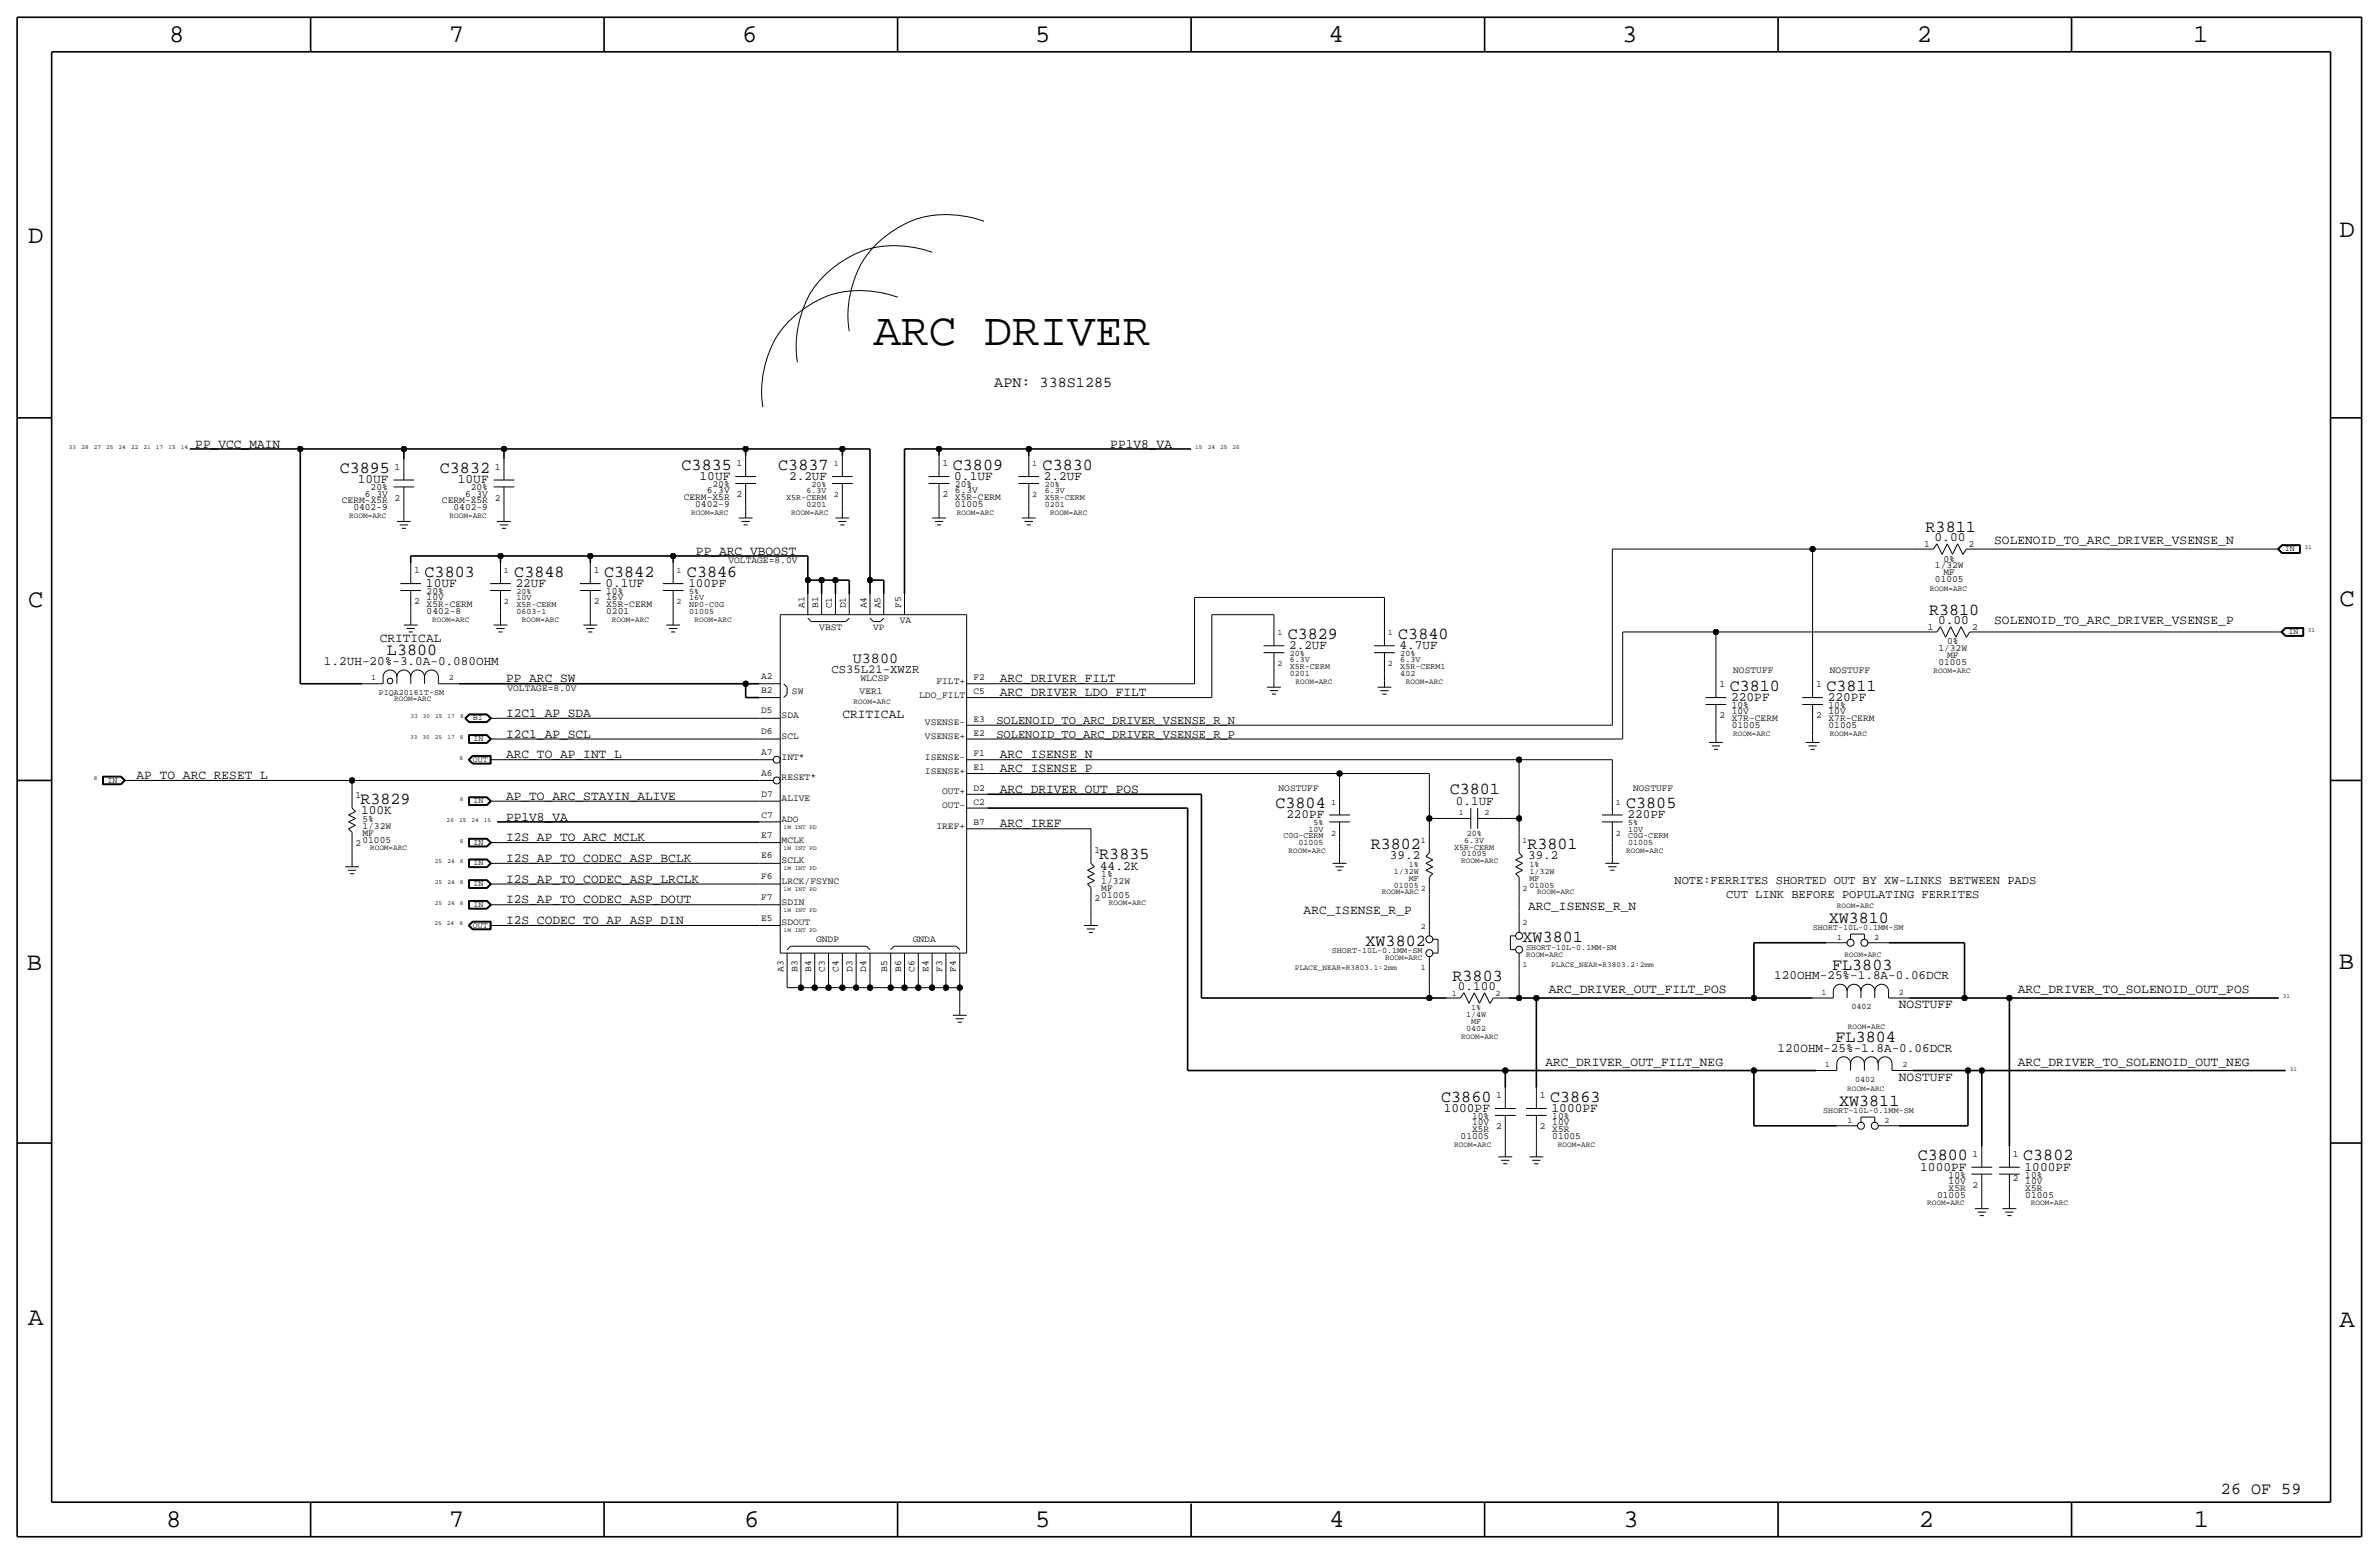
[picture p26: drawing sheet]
<svg xmlns="http://www.w3.org/2000/svg" width="875mm" height="572mm" viewBox="0 0 875 572" stroke-linecap="round" stroke-linejoin="round" font-family="sans-serif">
<defs><g id="words">
<text font-size="17" x="321.3" y="127">ARC DRIVER</text>
<g font-size="9.4">
<text x="62.2" y="15.5">8</text>
<text x="165.1" y="15.5">7</text>
<text x="273" y="15.5">6</text>
<text x="380.7" y="15.5">5</text>
<text x="488.7" y="15.5">4</text>
<text x="596.6" y="15.5">3</text>
<text x="705" y="15.5">2</text>
<text x="806.6" y="15.5">1</text>
<text x="10.4" y="89.4">D</text>
<text x="860.5" y="87.1">D</text>
<text x="10.4" y="223.3">C</text>
<text x="860.5" y="222.8">C</text>
<text x="9.9" y="356.6">B</text>
<text x="860.2" y="356.4">B</text>
<text x="10.4" y="487.4">A</text>
<text x="860.5" y="488.2">A</text>
<text x="61.2" y="561.6">8</text>
<text x="165.1" y="561.6">7</text>
<text x="273.8" y="561.6">6</text>
<text x="380.7" y="561.6">5</text>
<text x="488.9" y="561.6">4</text>
<text x="597.1" y="561.6">3</text>
<text x="705.8" y="561.6">2</text>
<text x="806.9" y="561.6">1</text>
</g>
<g font-size="6.2">
<text x="125" y="174">C3895</text>
<text x="161.8" y="174">C3832</text>
<text x="250.7" y="172.7">C3835</text>
<text x="286.3" y="172.7">C3837</text>
<text x="350.5" y="172.7">C3809</text>
<text x="383.5" y="172.7">C3830</text>
<text x="708.2" y="195.6">R3811</text>
<text x="156.2" y="212.1">C3803</text>
<text x="189.2" y="212.1">C3848</text>
<text x="222.2" y="212.1">C3842</text>
<text x="252.7" y="212.1">C3846</text>
<text x="709.5" y="226.1">R3810</text>
<text x="473.7" y="234.9">C3829</text>
<text x="514.3" y="234.9">C3840</text>
<text x="142.3" y="241">L3800</text>
<text x="636.2" y="254">C3810</text>
<text x="671.8" y="254">C3811</text>
<text x="533.2" y="292.1">C3801</text>
<text x="132.5" y="295.7">R3829</text>
<text x="469.1" y="297.2">C3804</text>
<text x="598.1" y="297.2">C3805</text>
<text x="404.3" y="316">R3835</text>
<text x="504.2" y="312.2">R3802</text>
<text x="561.8" y="312.2">R3801</text>
<text x="672.6" y="339.3">XW3810</text>
<text x="502.3" y="347.7">XW3802</text>
<text x="560" y="346.5">XW3801</text>
<text x="673.9" y="356.6">FL3803</text>
<text x="534.3" y="360.7">R3803</text>
<text x="675.2" y="383.3">FL3804</text>
<text x="530.1" y="405.1">C3860</text>
<text x="570.2" y="405.1">C3863</text>
<text x="676.4" y="406.7">XW3811</text>
<text x="705.4" y="426.7">C3800</text>
<text x="744.2" y="426.7">C3802</text>
<text x="816.9" y="549.5">26 OF 59</text>
</g>
<g font-size="5.6">
<text x="365.7" y="142.2">APN: 338S1285</text>
<text x="313.7" y="243.8">U3800</text>
</g>
<g font-size="4.7">
<text x="71.8" y="164.6">PP_VCC_MAIN</text>
<text x="408.4" y="164.6">PP1V8_VA</text>
<text x="131.6" y="177.8">10UF</text>
<text x="168.4" y="177.8">10UF</text>
<text x="257.3" y="176.5">10UF</text>
<text x="290.3" y="176.5">2.2UF</text>
<text x="351" y="176.5">0.1UF</text>
<text x="384" y="176.5">2.2UF</text>
<text x="256" y="204">PP_ARC_VBOOST</text>
<text x="711.6" y="199.1">0.00</text>
<text x="733.5" y="200.2">SOLENOID_TO_ARC_DRIVER_VSENSE_N</text>
<text x="156.7" y="215.9">10UF</text>
<text x="189.7" y="215.9">22UF</text>
<text x="222.7" y="215.9">0.1UF</text>
<text x="253.2" y="215.9">100PF</text>
<text x="712.8" y="229.6">0.00</text>
<text x="733.5" y="229.4">SOLENOID_TO_ARC_DRIVER_VSENSE_P</text>
<text x="139.6" y="236.2">CRITICAL</text>
<text x="474.2" y="238.8">2.2UF</text>
<text x="514.8" y="238.8">4.7UF</text>
<text x="119.2" y="244.6">1.2UH-20%-3.0A-0.080OHM</text>
<text x="186.1" y="251">PP_ARC_SW</text>
<text x="367.7" y="251">ARC_DRIVER_FILT</text>
<text x="367.7" y="256">ARC_DRIVER_LDO_FILT</text>
<text x="636.7" y="257.8">220PF</text>
<text x="672.3" y="257.8">220PF</text>
<text x="186.1" y="263.7">I2C1_AP_SDA</text>
<text x="309.8" y="264.2">CRITICAL</text>
<text x="186.1" y="271.3">I2C1_AP_SCL</text>
<text x="186.1" y="278.9">ARC_TO_AP_INT_L</text>
<text x="367.7" y="278.9">ARC_ISENSE_N</text>
<text x="50.2" y="286.5">AP_TO_ARC_RESET_L</text>
<text x="367.7" y="284">ARC_ISENSE_P</text>
<text x="367.7" y="291.6">ARC_DRIVER_OUT_POS</text>
<text x="132.8" y="299.5">100K</text>
<text x="186.1" y="294.1">AP_TO_ARC_STAYIN_ALIVE</text>
<text x="535.5" y="295.9">0.1UF</text>
<text x="186.1" y="301.8">PP1V8_VA</text>
<text x="367.7" y="304.3">ARC_IREF</text>
<text x="473.1" y="301">220PF</text>
<text x="598.6" y="301">220PF</text>
<text x="186.1" y="309.4">I2S_AP_TO_ARC_MCLK</text>
<text x="186.1" y="317">I2S_AP_TO_CODEC_ASP_BCLK</text>
<text x="511.2" y="316">39.2</text>
<text x="562.1" y="316">39.2</text>
<text x="404.6" y="319.8">44.2K</text>
<text x="186.1" y="324.6">I2S_AP_TO_CODEC_ASP_LRCLK</text>
<text x="186.1" y="332.2">I2S_AP_TO_CODEC_ASP_DOUT</text>
<text x="562.1" y="334.8">ARC_ISENSE_R_N</text>
<text x="186.1" y="339.9">I2S_CODEC_TO_AP_ASP_DIN</text>
<text x="479.5" y="336">ARC_ISENSE_R_P</text>
<text x="536.3" y="364.2">0.100</text>
<text x="569.7" y="365.3">ARC_DRIVER_OUT_FILT_POS</text>
<text x="652.6" y="360.2">120OHM-25%-1.8A-0.06DCR</text>
<text x="742.1" y="365.3">ARC_DRIVER_TO_SOLENOID_OUT_POS</text>
<text x="698.5" y="370.8">NOSTUFF</text>
<text x="653.8" y="386.8">120OHM-25%-1.8A-0.06DCR</text>
<text x="568.4" y="391.9">ARC_DRIVER_OUT_FILT_NEG</text>
<text x="742.1" y="391.9">ARC_DRIVER_TO_SOLENOID_OUT_NEG</text>
<text x="698.5" y="397.5">NOSTUFF</text>
<text x="531" y="408.9">1000PF</text>
<text x="570.7" y="408.9">1000PF</text>
<text x="706.3" y="430.5">1000PF</text>
<text x="744.7" y="430.5">1000PF</text>
</g>
<text font-size="4.5" x="305.8" y="247.4">CS35L21-XWZR</text>
<g font-size="4.4">
<text x="366.5" y="266.2">SOLENOID_TO_ARC_DRIVER_VSENSE_R_N</text>
<text x="366.5" y="271.3">SOLENOID_TO_ARC_DRIVER_VSENSE_R_P</text>
<text x="615.9" y="325.1">NOTE:FERRITES SHORTED OUT BY XW-LINKS BETWEEN PADS</text>
<text x="634.9" y="330.2">CUT LINK BEFORE POPULATING FERRITES</text>
</g>
<g font-size="3.5">
<text x="145.1" y="172.7">1</text>
<text x="182" y="172.7">1</text>
<text x="270.9" y="171.5">1</text>
<text x="346.7" y="171.5">1</text>
<text x="262.1" y="179.1">20%</text>
<text x="351.2" y="179.1">20%</text>
<text x="125.7" y="185.2">CERM-X5R</text>
<text x="134.2" y="182.6">6.3V</text>
<text x="136.3" y="180.3">20%</text>
<text x="145.1" y="184.2">2</text>
<text x="162.6" y="185.2">CERM-X5R</text>
<text x="171" y="182.6">6.3V</text>
<text x="173.2" y="180.3">20%</text>
<text x="182" y="184.2">2</text>
<text x="251.5" y="183.9">CERM-X5R</text>
<text x="259.9" y="181.4">6.3V</text>
<text x="270.9" y="182.9">2</text>
<text x="346.7" y="182.9">2</text>
<text x="351.2" y="181.4">6.3V</text>
<text x="351.2" y="183.9">X5R-CERM</text>
<text x="130" y="187.7">0402-9</text>
<text x="166.8" y="187.7">0402-9</text>
<text x="255.7" y="186.4">0402-9</text>
<text x="351.2" y="186.4">01005</text>
<text x="707.8" y="201.2">1</text>
<text x="724.1" y="201.2">2</text>
<text x="267.9" y="207">VOLTAGE=8.0V</text>
<text x="711.7" y="209">1/32W</text>
<text x="714.9" y="206.5">0%</text>
<text x="152.3" y="210.8">1</text>
<text x="218.4" y="210.8">1</text>
<text x="711.7" y="214.1">01005</text>
<text x="714.9" y="211.6">MF</text>
<text x="156.9" y="218.4">20%</text>
<text x="156.9" y="220.7">10V</text>
<text x="223" y="220.7">16V</text>
<text x="223" y="218.4">10%</text>
<text x="152.3" y="222.3">2</text>
<text x="156.9" y="225.8">0402-8</text>
<text x="156.9" y="223.3">X5R-CERM</text>
<text x="218.4" y="222.3">2</text>
<text x="223" y="223.3">X5R-CERM</text>
<text x="223" y="225.8">0201</text>
<text x="295.9" y="223.5" transform="rotate(-90 295.9 223.5)">A1</text>
<text x="300.9" y="223.5" transform="rotate(-90 300.9 223.5)">B1</text>
<text x="306" y="223.7" transform="rotate(-90 306 223.7)">C1</text>
<text x="311.1" y="223.7" transform="rotate(-90 311.1 223.7)">D1</text>
<text x="318.7" y="223.7" transform="rotate(-90 318.7 223.7)">A4</text>
<text x="323.8" y="223.7" transform="rotate(-90 323.8 223.7)">A5</text>
<text x="331.4" y="223.5" transform="rotate(-90 331.4 223.5)">F5</text>
<text x="301.3" y="231.7">VBST</text>
<text x="321.2" y="231.6">VP</text>
<text x="331" y="229.1">VA</text>
<text x="709" y="231.6">1</text>
<text x="725.4" y="231.6">2</text>
<text x="713" y="239.5">1/32W</text>
<text x="716.1" y="237">0%</text>
<text x="713" y="244.6">01005</text>
<text x="716.1" y="242.1">MF</text>
<text x="279.9" y="249.7">A2</text>
<text x="316.5" y="250.4">WLCSP</text>
<text x="344.4" y="251.5">FILT+</text>
<text x="358.1" y="250.2">F2</text>
<text x="637.5" y="247.6">NOSTUFF</text>
<text x="673" y="247.6">NOSTUFF</text>
<text x="186.6" y="254">VOLTAGE=8.0V</text>
<text x="279.9" y="254.8">B2</text>
<text x="291.3" y="255.3">SW</text>
<text x="316.2" y="255.3">VER1</text>
<text x="338.1" y="256.5">LDO_FILT</text>
<text x="358.1" y="255.3">C5</text>
<text x="632.4" y="252.7">1</text>
<text x="668" y="252.7">1</text>
<text x="279.9" y="262.4">D5</text>
<text x="637" y="262.6">10V</text>
<text x="637" y="260.4">10%</text>
<text x="672.5" y="260.3">10%</text>
<text x="672.5" y="262.6">10V</text>
<text x="287.5" y="264.2">SDA</text>
<text x="340.2" y="266.7">VSENSE-</text>
<text x="358.1" y="265.4">E3</text>
<text x="632.4" y="264.2">2</text>
<text x="637" y="265.2">X7R-CERM</text>
<text x="637" y="267.7">01005</text>
<text x="668" y="264.2">2</text>
<text x="672.5" y="267.7">01005</text>
<text x="672.5" y="265.2">X7R-CERM</text>
<text x="279.9" y="270">D6</text>
<text x="287.5" y="271.8">SCL</text>
<text x="340.2" y="271.8">VSENSE+</text>
<text x="358.1" y="270.5">E2</text>
<text x="279.9" y="277.6">A7</text>
<text x="287.5" y="279.4">INT*</text>
<text x="340.2" y="279.4">ISENSE-</text>
<text x="358.1" y="278.1">F1</text>
<text x="279.9" y="285.2">A6</text>
<text x="287.5" y="287">RESET*</text>
<text x="340.2" y="284.5">ISENSE+</text>
<text x="358.1" y="283.2">E1</text>
<text x="130.8" y="293.4">1</text>
<text x="280.1" y="293.3">D7</text>
<text x="346.6" y="292.1">OUT+</text>
<text x="358.1" y="290.8">D2</text>
<text x="470.2" y="290.8">NOSTUFF</text>
<text x="600.7" y="290.8">NOSTUFF</text>
<text x="287.5" y="294.6">ALIVE</text>
<text x="346.6" y="297.2">OUT-</text>
<text x="358.1" y="295.9">C2</text>
<text x="133.3" y="302.3">5%</text>
<text x="133.3" y="304.8">1/32W</text>
<text x="280.1" y="300.9">C7</text>
<text x="287.5" y="302.3">ADO</text>
<text x="344.4" y="304.8">IREF+</text>
<text x="358.1" y="303.5">B7</text>
<text x="130.8" y="311.1">2</text>
<text x="133.3" y="309.9">01005</text>
<text x="133.3" y="307.3">MF</text>
<text x="279.9" y="308.1">E7</text>
<text x="287.5" y="309.9">MCLK</text>
<text x="279.9" y="315.7">E6</text>
<text x="287.5" y="317.5">SCLK</text>
<text x="402.5" y="313.7">1</text>
<text x="279.9" y="323.3">F6</text>
<text x="405.1" y="322.6">1%</text>
<text x="287.5" y="325.1">LRCK/FSYNC</text>
<text x="405.1" y="327.7">MF</text>
<text x="405.1" y="325.1">1/32W</text>
<text x="279.9" y="331">F7</text>
<text x="287.5" y="332.7">SDIN</text>
<text x="402.5" y="331.5">2</text>
<text x="405.1" y="330.2">01005</text>
<text x="279.9" y="338.6">E5</text>
<text x="287.5" y="340.4">SDOUT</text>
<text x="300.2" y="346.5">GNDP</text>
<text x="335.7" y="346.5">GNDA</text>
<text x="288.2" y="357.3" transform="rotate(-90 288.2 357.3)">A3</text>
<text x="293.3" y="357.3" transform="rotate(-90 293.3 357.3)">B3</text>
<text x="298.4" y="357.3" transform="rotate(-90 298.4 357.3)">B4</text>
<text x="303.4" y="357.5" transform="rotate(-90 303.4 357.5)">C3</text>
<text x="308.5" y="357.5" transform="rotate(-90 308.5 357.5)">C4</text>
<text x="313.5" y="357.5" transform="rotate(-90 313.5 357.5)">D3</text>
<text x="318.6" y="357.5" transform="rotate(-90 318.6 357.5)">D4</text>
<text x="326.3" y="357.3" transform="rotate(-90 326.3 357.3)">B5</text>
<text x="331.4" y="357.4" transform="rotate(-90 331.4 357.4)">B6</text>
<text x="336.4" y="357.5" transform="rotate(-90 336.4 357.5)">C6</text>
<text x="341.5" y="357.5" transform="rotate(-90 341.5 357.5)">E4</text>
<text x="346.5" y="357.5" transform="rotate(-90 346.5 357.5)">F3</text>
<text x="351.6" y="357.5" transform="rotate(-90 351.6 357.5)">F4</text>
<text x="550.3" y="403.9">1</text>
<text x="566.4" y="403.9">1</text>
<text x="541.5" y="411.5">10%</text>
<text x="541.5" y="413.8">10V</text>
<text x="570.9" y="413.8">10V</text>
<text x="570.9" y="411.5">10%</text>
<text x="537.2" y="418.8">01005</text>
<text x="541.5" y="416.3">X5R</text>
<text x="550.3" y="415.3">2</text>
<text x="566.4" y="415.3">2</text>
<text x="570.9" y="416.3">X5R</text>
<text x="570.9" y="418.8">01005</text>
<text x="725.5" y="425.4">1</text>
<text x="740.4" y="425.4">1</text>
<text x="716.7" y="437.9">X5R</text>
<text x="716.7" y="435.4">10V</text>
<text x="716.7" y="433.1">10%</text>
<text x="725.5" y="436.9">2</text>
<text x="740.4" y="434.3">2</text>
<text x="744.9" y="437.9">X5R</text>
<text x="744.9" y="435.4">10V</text>
<text x="744.9" y="433.1">10%</text>
<text x="712.5" y="440.4">01005</text>
<text x="744.9" y="440.4">01005</text>
</g>
<g font-size="3.1">
<text x="306.7" y="171.5">1</text>
<text x="379.7" y="171.5">1</text>
<text x="298.4" y="179.1">20%</text>
<text x="384.3" y="179.1">20%</text>
<text x="289.2" y="183.9">X5R-CERM</text>
<text x="296.6" y="181.4">6.3V</text>
<text x="306.7" y="182.9">2</text>
<text x="379.7" y="182.9">2</text>
<text x="384.3" y="181.4">6.3V</text>
<text x="384.3" y="183.9">X5R-CERM</text>
<text x="296.6" y="186.4">0201</text>
<text x="384.3" y="186.4">0201</text>
<text x="840.4" y="202.7">IN</text>
<text x="185.4" y="210.8">1</text>
<text x="248.9" y="210.8">1</text>
<text x="189.9" y="220.7">10V</text>
<text x="189.9" y="218.4">20%</text>
<text x="253.4" y="218.4">5%</text>
<text x="253.4" y="220.7">16V</text>
<text x="185.4" y="222.2">2</text>
<text x="189.9" y="225.8">0603-1</text>
<text x="189.9" y="223.3">X5R-CERM</text>
<text x="248.9" y="222.2">2</text>
<text x="253.4" y="225.8">01005</text>
<text x="253.4" y="223.3">NP0-C0G</text>
<text x="469.8" y="233.7">1</text>
<text x="510.5" y="233.7">1</text>
<text x="841.7" y="233.2">IN</text>
<text x="469.8" y="245.1">2</text>
<text x="474.4" y="243.6">6.3V</text>
<text x="474.4" y="241.3">20%</text>
<text x="510.5" y="245.1">2</text>
<text x="515.1" y="241.3">20%</text>
<text x="515.1" y="243.6">6.3V</text>
<text x="136.5" y="250.2">1</text>
<text x="165" y="250.2">2</text>
<text x="474.4" y="246.1">X5R-CERM</text>
<text x="474.4" y="248.7">0201</text>
<text x="515.1" y="246.1">X5R-CERM1</text>
<text x="515.1" y="248.7">402</text>
<text x="139.3" y="255.5">PIQA20161T-SM</text>
<text x="173.9" y="264.9">BI</text>
<text x="174.2" y="272.5">IN</text>
<text x="173.9" y="280.2">OUT</text>
<text x="39.6" y="287.8">IN</text>
<text x="174.2" y="295.4">IN</text>
<text x="489.6" y="295.9">1</text>
<text x="536.6" y="299.7">1</text>
<text x="546" y="299.7">2</text>
<text x="594.3" y="295.9">1</text>
<text x="481.3" y="305.8">10V</text>
<text x="483.2" y="303.5">5%</text>
<text x="598.9" y="305.8">10V</text>
<text x="598.9" y="303.5">5%</text>
<text x="174.2" y="310.6">IN</text>
<text x="472.1" y="308.4">C0G-CERM</text>
<text x="477.6" y="310.9">01005</text>
<text x="489.6" y="307.3">2</text>
<text x="522.6" y="309.9">1</text>
<text x="538.5" y="309.9">6.3V</text>
<text x="539.5" y="307.3">20%</text>
<text x="560" y="309.9">1</text>
<text x="594.3" y="307.3">2</text>
<text x="598.9" y="308.4">C0G-CERM</text>
<text x="598.9" y="310.9">01005</text>
<text x="534.8" y="312.4">X5R-CERM</text>
<text x="537.6" y="315">01005</text>
<text x="174.2" y="318.3">IN</text>
<text x="512.7" y="321.3">1/32W</text>
<text x="518.2" y="318.8">1%</text>
<text x="518.2" y="323.8">MF</text>
<text x="562.6" y="321.3">1/32W</text>
<text x="562.6" y="323.8">MF</text>
<text x="562.6" y="318.8">1%</text>
<text x="174.2" y="325.9">IN</text>
<text x="512.7" y="326.4">01005</text>
<text x="522.6" y="327.7">2</text>
<text x="560" y="327.7">2</text>
<text x="562.6" y="326.4">01005</text>
<text x="174.2" y="333.5">IN</text>
<text x="173.9" y="341.1">OUT</text>
<text x="522.6" y="341.6">2</text>
<text x="560" y="340.4">2</text>
<text x="666.8" y="342.1">SHORT-10L-0.1MM-SM</text>
<text x="675.7" y="345.7">1</text>
<text x="689.4" y="345.7">2</text>
<text x="489.9" y="350.5">SHORT-10L-0.1MM-SM</text>
<text x="561.3" y="349.3">SHORT-10L-0.1MM-SM</text>
<text x="522.6" y="356.9">1</text>
<text x="560" y="355.6">1</text>
<text x="669.9" y="365.8">1</text>
<text x="698.5" y="365.8">2</text>
<text x="534" y="366.3">1</text>
<text x="541.2" y="371.6">1%</text>
<text x="550.1" y="366.3">2</text>
<text x="681" y="371.1">0402</text>
<text x="539.3" y="374.1">1/4W</text>
<text x="541.2" y="376.7">MF</text>
<text x="539.3" y="379.2">0402</text>
<text x="671.2" y="392.4">1</text>
<text x="699.7" y="392.4">2</text>
<text x="682.3" y="397.8">0402</text>
<text x="670.6" y="409.4">SHORT-10L-0.1MM-SM</text>
<text x="679.5" y="413">1</text>
<text x="693.2" y="413">2</text>
</g>
<g font-size="2.9">
<text x="128.5" y="190.5">ROOM=ARC</text>
<text x="165.3" y="190.5">ROOM=ARC</text>
<text x="254.2" y="189.2">ROOM=ARC</text>
<text x="291" y="189.2">ROOM=ARC</text>
<text x="352" y="189.2">ROOM=ARC</text>
<text x="386.3" y="189.2">ROOM=ARC</text>
<text x="709.9" y="217.2">ROOM=ARC</text>
<text x="159" y="228.6">ROOM=ARC</text>
<text x="192" y="228.6">ROOM=ARC</text>
<text x="225" y="228.6">ROOM=ARC</text>
<text x="255.5" y="228.6">ROOM=ARC</text>
<text x="476.5" y="251.5">ROOM=ARC</text>
<text x="517.1" y="251.5">ROOM=ARC</text>
<text x="711.1" y="247.6">ROOM=ARC</text>
<text x="145" y="257.8">ROOM=ARC</text>
<text x="313.9" y="259.1">ROOM=ARC</text>
<text x="637.5" y="270.5">ROOM=ARC</text>
<text x="673" y="270.5">ROOM=ARC</text>
<text x="136.1" y="312.4">ROOM=ARC</text>
<text x="473.9" y="313.7">ROOM=ARC</text>
<text x="537.4" y="317.5">ROOM=ARC</text>
<text x="598.1" y="313.7">ROOM=ARC</text>
<text x="508.2" y="328.9">ROOM=ARC</text>
<text x="565.4" y="328.9">ROOM=ARC</text>
<text x="407.9" y="332.7">ROOM=ARC</text>
<text x="675.6" y="334">ROOM=ARC</text>
<text x="509.5" y="353.1">ROOM=ARC</text>
<text x="561.3" y="351.8">ROOM=ARC</text>
<text x="678.4" y="351.8">ROOM=ARC</text>
<text x="476.2" y="356.9">PLACE_NEAR=R3803.1:2mm</text>
<text x="570.6" y="355.6">PLACE_NEAR=R3803.2:2mm</text>
<text x="537.4" y="382.3">ROOM=ARC</text>
<text x="679.7" y="378.5">ROOM=ARC</text>
<text x="679.4" y="401.3">ROOM=ARC</text>
<text x="534.9" y="421.6">ROOM=ARC</text>
<text x="573" y="421.6">ROOM=ARC</text>
<text x="708.9" y="443.2">ROOM=ARC</text>
<text x="747" y="443.2">ROOM=ARC</text>
</g>
<g font-size="2.3">
<text x="25.3" y="165.1">33</text>
<text x="29.9" y="165.1">28</text>
<text x="34.5" y="165.1">27</text>
<text x="39.1" y="165.1">25</text>
<text x="43.6" y="165.1">24</text>
<text x="48.2" y="165.1">22</text>
<text x="52.8" y="165.1">21</text>
<text x="57.4" y="165.1">17</text>
<text x="61.9" y="165.1">15</text>
<text x="66.5" y="165.1">14</text>
<text x="439.6" y="165.1">15</text>
<text x="444.2" y="165.1">24</text>
<text x="448.8" y="165.1">25</text>
<text x="453.3" y="165.1">26</text>
<text x="847.6" y="201.9">31</text>
<text x="848.9" y="232.4">31</text>
<text x="150.9" y="264.2">33</text>
<text x="155.5" y="264.2">30</text>
<text x="160.1" y="264.2">25</text>
<text x="164.6" y="264.2">17</text>
<text x="169.2" y="264.2">8</text>
<text x="150.8" y="271.8">33</text>
<text x="155.4" y="271.8">30</text>
<text x="160" y="271.8">25</text>
<text x="164.5" y="271.8">17</text>
<text x="169.1" y="271.8">8</text>
<text x="169" y="279.4">8</text>
<text x="34.5" y="287">8</text>
<text x="169.1" y="294.6">8</text>
<text x="164.3" y="302.3">26</text>
<text x="168.9" y="302.3">25</text>
<text x="173.4" y="302.3">24</text>
<text x="178" y="302.3">15</text>
<text x="288.2" y="304.8">1M INT PD</text>
<text x="169.1" y="309.9">8</text>
<text x="160" y="317.5">25</text>
<text x="164.5" y="317.5">24</text>
<text x="169.1" y="317.5">8</text>
<text x="288.2" y="312.4">1M INT PD</text>
<text x="288.2" y="320">1M INT PD</text>
<text x="160" y="325.1">25</text>
<text x="164.5" y="325.1">24</text>
<text x="169.1" y="325.1">8</text>
<text x="288.2" y="327.7">1M INT PD</text>
<text x="160" y="332.7">25</text>
<text x="164.5" y="332.7">24</text>
<text x="169.1" y="332.7">8</text>
<text x="288.2" y="335.3">1M INT PD</text>
<text x="159.8" y="340.4">25</text>
<text x="164.4" y="340.4">24</text>
<text x="169" y="340.4">8</text>
<text x="288.2" y="342.9">1M INT PD</text>
<text x="839.7" y="367">31</text>
<text x="842.2" y="393.7">31</text>
</g>
</g></defs>
<g fill="none" stroke="#000" stroke-width=".37">
<path d="M342.9 92.8a36.6 36.6 0 0 0-43.8 13.3 39.3 39.3 0 0 0-5.8 27.1M361.9 81.4a36.6 36.6 0 0 0-43.7 13.3 39.3 39.3 0 0 0-5.8 27.1M330.2 109.3a36.6 36.6 0 0 0-43.8 13.4 39.3 39.3 0 0 0-5.8 27.1M144.7 176.5h7.6zM144.7 179.1h7.6zM148.5 168.9v7.6zM148.5 179.1v7.6zM181.6 176.5h7.6zM181.6 179.1h7.6zM185.4 168.9v7.6zM185.4 179.1v7.6zM270.5 175.3h7.6z"/>
<path d="M270.5 177.8h7.6zM274.3 167.6v7.7zM274.3 177.8v7.6zM306 177.8h7.6zM306 175.3h7.6zM309.8 167.6v7.7zM309.8 177.8v7.6zM341.6 175.3h7.6zM341.6 177.8h7.6zM345.4 167.6v7.7zM345.4 177.8v7.6zM374.6 177.8h7.6z"/>
<path d="M374.6 175.3h7.6zM378.4 167.6v7.7zM378.4 177.8v7.6zM146 191.8h5.1zM147 193h3.1zM147.8 194.3h1.5zM148.5 186.7v2.5zM148.5 189.2v2.6zM182.8 191.8h5.1zM183.8 193h3.1zM184.6 194.3h1.5zM185.4 186.7v2.5z"/>
<path d="M185.4 189.2v2.6zM271.7 190.5h5.1zM272.7 191.8h3.1zM273.5 193h1.5zM274.3 185.4v2.6zM274.3 188v2.5zM307.3 190.5h5.1zM308.3 191.8h3.1zM309.1 193h1.5zM309.8 185.4v2.6zM309.8 188v2.5zM342.8 190.5h5.1z"/>
<path d="M343.9 191.8h3zM344.6 193h1.6zM345.4 185.4v2.6zM345.4 188v2.5zM375.9 190.5h5.1zM376.9 191.8h3zM377.6 193h1.6zM378.4 185.4v2.6zM378.4 188v2.5zM712.4 200l-1.2 1.9zM716.2 200l-1.8 3.9zM720 200l-1.8 3.9z"/>
<path d="M147.3 214.6h7.6zM147.3 217.2h7.6zM151.1 207v7.6zM151.1 217.2v7.6zM180.3 214.6h7.6zM180.3 217.2h7.6zM184.1 207v7.6zM184.1 217.2v7.6zM213.3 217.2h7.6zM213.3 214.6h7.6zM217.1 207v7.6zM217.1 217.2v7.6z"/>
<path d="M243.8 217.2h7.6zM243.8 214.6h7.6zM247.6 207v7.6zM247.6 217.2v7.6zM297.1 218.4v7.7zM302.2 218.4v7.7zM307.3 218.4v7.7zM312.4 218.4v7.7zM320 218.4v7.7zM325.1 218.4v7.7zM332.7 218.4v7.7zM439.4 219.7h69.8z"/>
<path d="M439.4 219.7v31.8zM509.2 219.7v10.2zM593 201.9v64.8zM593 201.9h73.7zM666.7 201.9h39.4zM666.7 201.9v47zM706.1 201.9h5.1zM712.4 200l2 3.9zM716.2 200l2 3.9zM720 200l2 3.9zM723.2 201.9h5.7zM723.2 201.9l-1.2 2.1z"/>
<path d="M728.9 201.9h106.7zM835.6 201.9h2.6zM837.7 201.9l1.6 1.6zM837.8 201.9l1.5-1.4zM837.8 201.9l1.5 1.5zM838 201.9l1.4-1.3zM838 201.9l1.4 1.4zM838.2 201.9l1.2 1.3zM838.2 201.9l1.2-1.2zM839.3 200.4h6.8zM839.3 200.4l-1.6 1.5zM839.3 203.5h6.8z"/>
<path d="M839.3 203.4h6.7zM839.3 200.5h6.7zM839.4 203.3h6.5zM839.4 200.6h6.5zM839.4 200.7h6.4zM839.4 203.2h6.4zM845.8 200.7v2.5zM845.9 200.6v2.7zM846 200.5v2.9zM846.1 200.4v3.1zM148.5 229.9h5.1zM149.6 231.1h3z"/>
<path d="M150.3 232.4h1.5zM151.1 224.8v2.5zM151.1 227.3v2.6zM181.6 229.9h5zM182.6 231.1h3zM183.3 232.4h1.6zM184.1 224.8v2.5zM184.1 227.3v2.6zM214.6 229.9h5.1zM215.6 231.1h3zM216.4 232.4h1.5zM217.1 224.8v2.5z"/>
<path d="M217.1 227.3v2.6zM245.1 229.9h5zM246.1 231.1h3zM246.8 232.4h1.6zM247.6 224.8v2.5zM247.6 227.3v2.6zM287 226.1v124.4zM287 226.1h68.6zM297.1 227.3l1.3 1.3zM298.4 228.6h12.7zM312.4 227.3l-1.3 1.3zM320 227.3l1.3 1.3z"/>
<path d="M321.3 228.6h2.5zM323.8 228.6l1.3-1.3zM355.6 226.1v124.4zM445.7 226.1h22.9zM445.7 226.1v30.4zM464.8 237.5h7.6zM468.6 226.1v3.8zM468.6 229.9v7.6zM505.4 237.5h7.6zM509.2 229.9v7.6zM596.9 232.4v39.4zM596.9 232.4h34.2z"/>
<path d="M631.1 232.4v16.5zM631.1 232.4h76.2zM707.3 232.4h5.1zM713.7 230.5l-1.3 1.9zM713.7 230.5l1.9 3.8zM717.5 230.5l-1.9 3.8zM717.5 230.5l1.9 3.8zM721.3 230.5l-1.9 3.8zM721.3 230.5l1.9 3.8zM724.5 232.4l-1.3 2zM724.5 232.4h5.7zM730.2 232.4h106.7z"/>
<path d="M836.9 232.4h2.5zM839 232.4l1.5 1.6zM839 232.4l1.5-1.6zM839.1 232.4l1.5-1.5zM839.1 232.4l1.5 1.5zM839.3 232.4l1.3 1.4zM839.4 232.4l1.3-1.3zM839.4 232.4l1.3 1.3zM840.5 230.8h6.8zM840.5 234h6.8zM840.6 233.9h6.6zM840.6 230.9h6.6z"/>
<path d="M840.6 231l-1.3 1.4zM840.6 233.8h6.5zM840.6 231h6.5zM840.7 231.1h6.3zM840.7 233.7h6.3zM847 231.1v2.6zM847.1 231v2.8zM847.2 230.9v3zM847.3 230.8v3.2zM133.3 251.5h7.6zM140.9 248.9a2.54 2.54 0 0 1 2.6-2.5 2.54 2.54 0 0 1 2.5 2.5 2.54 2.54 0 0 1 2.5-2.5 2.54 2.54 0 0 1 2.6 2.5 2.54 2.54 0 0 1 2.5-2.5 2.54 2.54 0 0 1 2.6 2.5 2.54 2.54 0 0 1 2.5-2.5 2.54 2.54 0 0 1 2.5 2.5M140.9 248.9v2.6z"/>
<path d="M146 248.9v2.6zM151.1 248.9v2.6zM156.2 248.9v2.6zM161.2 248.9v2.6zM161.2 251.5h7.7zM279.3 256.5h7.7zM279.3 251.5h7.7zM288.2 251.5l1.3 1.2zM289.5 255.3l-1.3 1.2zM289.5 252.7v2.6zM355.6 256.5h7.6zM355.6 251.5h7.6z"/>
<path d="M363.2 256.5h82.5zM363.2 251.5h76.2zM464.8 240h7.6zM466 252.7h5.1zM467.1 254h3zM467.8 255.3h1.5zM468.6 247.7v2.5zM468.6 250.2v2.5zM468.6 240v7.7zM505.4 240h7.6zM506.7 252.7h5.1zM507.7 254h3z"/>
<path d="M508.5 255.3h1.5zM509.2 247.7v2.5zM509.2 250.2v2.5zM509.2 240v7.7zM627.3 259.1h7.7zM627.3 256.5h7.7zM631.1 248.9v7.6zM631.1 259.1v7.6zM662.9 259.1h7.6zM662.9 256.5h7.6zM666.7 248.9v7.6zM666.7 259.1v7.6z"/>
<path d="M170.9 264.2l1.6 1.5zM170.9 264.2l1.6-1.6zM171.1 264.2l1.5 1.4zM171.2 264.2l1.4-1.4zM171.2 264.2l1.4 1.3zM171.4 264.2l1.3-1.3zM171.4 264.2l1.3 1.2zM172.2 279.4l1.6 1.6zM172.2 279.4l1.6-1.6zM172.4 270.2h6.8zM172.4 279.4l1.4 1.5zM172.4 270.2v3.2z"/>
<path d="M172.4 273.4h6.8zM172.5 270.3h6.6zM172.5 270.3v3zM172.5 273.3h6.6zM172.5 265.7h6.7zM172.5 279.4l1.4-1.4zM172.5 279.4l1.4 1.4zM172.5 262.6h6.7zM172.6 262.7h6.5zM172.6 265.6h6.5zM172.6 270.4v2.8zM172.6 273.2h6.5z"/>
<path d="M172.6 262.7l-1.5 1.5zM172.6 270.4h6.5zM172.6 262.8h6.5zM172.6 265.5h6.5zM172.7 265.4h6.3zM172.7 262.9h6.3zM172.7 279.4l1.2-1.3zM172.7 270.5h6.3zM172.7 270.5v2.5zM172.7 273.1h6.3zM172.7 279.4l1.2 1.3zM173.8 277.8h6.8z"/>
<path d="M173.8 277.9h6.7zM173.8 277.9l-1.4 1.5zM173.9 278h6.5zM173.9 278.1h6.4zM179 265.4l1.3-1.2zM179 273.1l1.3-1.3zM179 262.9l1.3 1.3zM179 270.5l1.3 1.3zM179.1 273.2l1.3-1.4zM179.1 262.8l1.3 1.4zM179.1 270.4l1.3 1.4zM179.1 262.7l1.5 1.5z"/>
<path d="M179.1 270.3l1.5 1.5zM179.2 262.6l1.5 1.6zM179.2 270.2l1.5 1.6zM179.2 265.7l1.5-1.5zM179.2 273.4l1.5-1.6zM180.3 264.2h2.5zM180.3 279.4h2.5zM180.3 271.8h2.5zM180.3 278.1v2.6zM180.4 278v2.8zM180.4 264.2l-1.3 1.3zM180.5 277.9v3z"/>
<path d="M180.6 264.2l-1.5 1.4zM180.6 271.8l-1.5 1.5zM180.6 277.8v3.2zM182.8 279.4h96.5zM182.8 264.2h96.5zM182.8 271.8h96.5zM279.3 279.4h5.1zM279.3 264.2h7.7zM279.3 271.8h7.7zM355.6 266.7h7.6zM355.6 271.8h7.6zM355.6 279.4h7.6z"/>
<path d="M363.2 271.8h233.7zM363.2 279.4h195.6zM363.2 266.7h229.8zM558.8 279.4v21.6zM558.8 279.4h34.2zM593 279.4v12.7zM628.6 273.1h5.1zM629.6 274.3h3.1zM630.4 275.6h1.5zM631.1 266.7v3.8zM631.1 270.5v2.5zM664.2 273.1h5z"/>
<path d="M665.2 274.3h3zM665.9 275.6h1.6zM666.7 266.7v3.8zM666.7 270.5v2.5zM37.7 285.4v3.2zM37.7 288.6h6.9zM37.7 285.4h6.9zM37.8 285.5h6.7zM37.8 285.5v3zM37.8 288.5h6.7zM37.9 285.6h6.5zM37.9 285.6v2.8z"/>
<path d="M37.9 288.4h6.5zM38 285.8h6.4zM38 285.8v2.5zM38 288.3h6.4zM44.4 285.7l1.3 1.3zM44.4 288.3l1.3-1.3zM44.4 288.4l1.4-1.4zM44.5 285.6l1.3 1.4zM44.5 285.5l1.5 1.5zM44.6 285.4l1.5 1.6zM44.6 288.6l1.5-1.6zM45.7 287h2.5z"/>
<path d="M46 287l-1.5 1.5zM48.2 287h81.3zM128.2 299.7l2.6 1.3zM128.2 299.7l2.6-1.2zM129.5 287v2.6zM129.5 289.6v7.6zM129.5 297.2l1.3 1.3zM129.5 287h149.8zM172.4 293.1h6.8zM172.4 293.1v3.1zM172.4 296.2h6.8zM172.5 293.2h6.6z"/>
<path d="M172.5 293.2v2.9zM172.5 296.1h6.6zM172.6 293.3v2.7zM172.6 296h6.5zM172.6 293.3h6.5zM172.7 293.4h6.3zM172.7 293.4v2.5zM172.7 295.9h6.3zM173.8 281h6.8zM173.8 280.9h6.7zM173.9 280.8h6.5zM173.9 280.7h6.4z"/>
<path d="M179 295.9l1.3-1.3zM179 293.4l1.3 1.2zM179.1 293.3l1.3 1.3zM179.1 296.1l1.5-1.5zM179.1 293.2l1.5 1.4zM179.2 293.1l1.5 1.5zM179.2 296.2l1.5-1.6zM180.3 294.6h2.5zM180.4 294.6l-1.3 1.4zM182.8 294.6h96.5zM279.3 294.6h7.7zM279.3 287h5.1z"/>
<path d="M355.6 284.5h7.6zM355.6 297.2h7.6zM355.6 292.1h7.6zM363.2 284.5h129.5zM488.9 299.7h7.6zM492.7 284.5h33zM492.7 284.5v7.6zM492.7 292.1v7.6zM525.7 284.5v16.5zM541 297.2v7.6zM543.5 297.2v7.6zM589.2 299.7h7.7z"/>
<path d="M593 292.1v7.6zM126.9 318.8h5.1zM128.2 304.8l1.3 1.3zM128.2 302.3l2.6 1.2zM128.2 304.8l2.6-1.3zM128.2 302.3l2.6-1.3zM129.5 312.4v3.8zM129.5 316.2v2.6zM129.5 306.1v6.3zM172.4 315.9h6.8zM172.4 308.3h6.8zM172.4 315.9v3.2z"/>
<path d="M172.4 319.1h6.8zM172.4 308.3v3.2zM172.4 311.5h6.8zM172.5 316h6.6zM172.5 308.4h6.6zM172.5 316v3zM172.5 319h6.6zM172.5 308.4v3zM172.5 311.4h6.6zM172.6 316.1v2.8zM172.6 318.9h6.5zM172.6 308.5v2.8z"/>
<path d="M172.6 311.3h6.5zM172.6 316.1h6.5zM172.6 308.5h6.5zM172.7 316.2h6.3zM172.7 316.2v2.6zM172.7 318.8h6.3zM172.7 308.6h6.3zM172.7 308.6v2.5zM172.7 311.2h6.3zM179 318.8l1.3-1.3zM179 311.2l1.3-1.3zM179 316.2l1.3 1.3z"/>
<path d="M179 308.6l1.3 1.3zM179.1 318.9l1.3-1.4zM179.1 316.1l1.3 1.4zM179.1 308.5l1.3 1.4zM179.1 311.4l1.5-1.5zM179.1 316l1.5 1.5zM179.1 308.4l1.5 1.5zM179.2 315.9l1.5 1.6zM179.2 308.3l1.5 1.6zM179.2 319.1l1.5-1.6zM179.2 311.5l1.5-1.6zM180.3 317.5h2.5z"/>
<path d="M180.3 309.9h2.5zM180.4 309.9l-1.3 1.4zM180.6 317.5l-1.5 1.5zM182.8 317.5h96.5zM182.8 309.9h96.5zM279.3 317.5h7.7zM279.3 309.9h7.7zM279.3 302.3h7.7zM355.6 304.8h7.6zM363.2 304.8h38.1zM401.3 304.8v5.1zM401.3 309.9v7.6z"/>
<path d="M401.3 317.5l1.2 1.3zM488.9 302.3h7.6zM490.2 317.5h5.1zM491.2 318.8h3zM492.7 309.9v5.1zM492.7 302.3v7.6zM492.7 315v2.5zM524.5 317.5l2.5-1.3zM524.5 315l1.2-1.3zM524.5 315l2.5 1.2zM524.5 317.5l2.5 1.3zM525.7 301h7.7z"/>
<path d="M525.7 301v5.1zM525.7 306.1v7.6zM533.4 301h7.6zM543.5 301h7.6zM551.1 301h7.7zM557.5 316.2l2.5-1.2zM557.5 318.8l2.5-1.3zM557.5 318.8l2.5 1.2zM557.5 316.2l2.5 1.3zM558.8 313.7l1.2 1.3zM558.8 301v5.1zM558.8 306.1v7.6z"/>
<path d="M589.2 302.3h7.7zM590.5 317.5h5.1zM591.5 318.8h3.1zM593 309.9v5.1zM593 302.3v7.6zM593 315v2.5zM128 320h3zM128.7 321.3h1.6zM172.4 331.2h6.8zM172.4 323.5h6.8zM172.4 331.2v3.1zM172.4 334.3h6.8z"/>
<path d="M172.4 323.5v3.2zM172.4 326.7h6.8zM172.5 331.3h6.6zM172.5 323.6h6.6zM172.5 331.3v2.9zM172.5 334.2h6.6zM172.5 323.6v3zM172.5 326.6h6.6zM172.6 331.4v2.7zM172.6 334.1h6.5zM172.6 323.7v2.8zM172.6 326.5h6.5z"/>
<path d="M172.6 331.4h6.5zM172.6 323.7h6.5zM172.7 331.5h6.3zM172.7 331.5v2.5zM172.7 334h6.3zM172.7 323.9h6.3zM172.7 323.9v2.5zM172.7 326.4h6.3zM173.8 338.8h6.8zM173.8 338.9h6.7zM173.9 339h6.5zM173.9 339.1h6.4z"/>
<path d="M179 334l1.3-1.3zM179 326.4l1.3-1.3zM179 331.5l1.3 1.2zM179 323.8l1.3 1.3zM179.1 334.1l1.3-1.4zM179.1 326.5l1.3-1.4zM179.1 331.4l1.3 1.3zM179.1 323.7l1.3 1.4zM179.1 334.2l1.5-1.5zM179.1 331.3l1.5 1.4zM179.1 323.6l1.5 1.5zM179.2 331.2l1.5 1.5z"/>
<path d="M179.2 323.5l1.5 1.6zM179.2 334.3l1.5-1.6zM179.2 326.7l1.5-1.6zM180.3 332.7h2.5zM180.3 325.1h2.5zM180.3 339.1v2.5zM180.4 339v2.7zM180.5 338.9v2.9zM180.6 325.1l-1.5 1.5zM180.6 338.8v3.1zM182.8 332.7h96.5zM182.8 325.1h96.5z"/>
<path d="M279.3 332.7h7.7zM279.3 325.1h7.7zM400 325.1l1.3 1.3zM400 322.6l2.5 1.3zM400 320l2.5 1.3zM400 320l2.5-1.2zM400 325.1l2.5-1.2zM400 322.6l2.5-1.3zM401.3 332.7v5.1zM401.3 337.8v2.6zM401.3 326.4v6.3zM491.9 320h1.6z"/>
<path d="M524.5 320l2.5-1.2zM524.5 320l2.5 1.3zM525.7 328.9v7.7zM525.7 336.6v7.6zM525.7 322.6v6.3zM527 321.3l-1.3 1.3zM557.5 321.3l2.5-1.3zM557.5 321.3l1.3 1.3zM558.8 328.9v6.4zM558.8 335.3v7.6zM558.8 322.6v6.3zM592.3 320h1.5z"/>
<path d="M172.2 340.4l1.6 1.5zM172.2 340.4l1.6-1.6zM172.4 340.4l1.4 1.4zM172.4 340.4l1.4-1.5zM172.5 340.4l1.4-1.4zM172.5 340.4l1.4 1.3zM172.7 340.4l1.2-1.3zM172.7 340.4l1.2 1.2zM173.8 341.9h6.8zM173.8 341.8h6.7zM173.9 341.7h6.5zM173.9 341.6h6.4z"/>
<path d="M180.3 340.4h2.5zM182.8 340.4h96.5zM279.3 340.4h7.7zM287 350.5h68.6zM289.5 358.1v5.1zM289.5 350.5v7.6zM289.5 349.2l1.3-1.2zM290.8 348h27.9zM294.6 358.1v5.1zM294.6 350.5v7.6zM299.7 358.1v5.1zM299.7 350.5v7.6z"/>
<path d="M304.7 358.1v5.1zM304.7 350.5v7.6zM309.8 358.1v5.1zM309.8 350.5v7.6zM314.9 358.1v5.1zM314.9 350.5v7.6zM318.7 348l1.3 1.3zM320 358.1v5.1zM320 350.5v7.6zM327.6 358.1v5.1zM327.6 350.5v7.6zM327.6 349.2l1.3-1.2z"/>
<path d="M328.9 348h22.8zM332.7 358.1v5.1zM332.7 350.5v7.6zM337.8 358.1v5.1zM337.8 350.5v7.6zM342.8 358.1v5.1zM342.8 350.5v7.6zM347.9 358.1v5.1zM347.9 350.5v7.6zM351.7 348l1.3 1.3zM353 358.1v5.1zM353 350.5v7.6z"/>
<path d="M398.7 340.4h5.1zM399.7 341.6h3.1zM400.5 342.9h1.5zM525.7 359.4v7.6zM525.7 351.8v7.6zM527 350.5h1.9zM527 345.4h1.9zM528.9 345.4v5.1zM555.5 344.2v5zM555.6 349.2h1.9zM555.6 344.2h1.9zM558.8 358.1v8.9z"/>
<path d="M558.8 350.5v7.6zM671.8 346.7h7.6zM680.7 343.5v1.9zM680.7 343.5h5.1zM685.8 343.5v1.9zM687 346.7h7.6zM289.5 363.2h5.1zM294.6 363.2h5.1zM299.7 363.2h5zM304.7 363.2h5.1zM309.8 363.2h5.1zM314.9 363.2h5.1z"/>
<path d="M320 363.2h7.6zM327.6 363.2h5.1zM332.7 363.2h5.1zM337.8 363.2h5zM342.8 363.2h5.1zM347.9 363.2h5.1zM350.5 373.4h5.1zM351.5 374.6h3zM352.2 375.9h1.6zM353 363.2v7.6zM353 370.8v2.6zM532.1 367h5.1z"/>
<path d="M538.4 365.1l2 3.9zM538.4 365.1l-1.2 1.9zM542.2 365.1l-1.8 3.9zM542.2 365.1l2 3.9zM546 365.1l-1.8 3.9zM546.1 365.1l1.9 3.9zM549.3 367l-1.3 2.1zM549.3 367h5.6zM666.7 367h7.6zM674.3 364.5v2.5zM674.3 364.5a2.54 2.54 0 0 1 2.6-2.5 2.54 2.54 0 0 1 2.5 2.5 2.54 2.54 0 0 1 2.5-2.5 2.54 2.54 0 0 1 2.6 2.5 2.54 2.54 0 0 1 2.5-2.5 2.54 2.54 0 0 1 2.6 2.5 2.54 2.54 0 0 1 2.5-2.5 2.54 2.54 0 0 1 2.5 2.5M679.4 364.5v2.5z"/>
<path d="M684.5 364.5v2.5zM689.6 364.5v2.5zM694.6 367h7.7zM694.6 364.5v2.5zM668 393.7h7.6zM675.6 391.2a2.54 2.54 0 0 1 2.5-2.6 2.54 2.54 0 0 1 2.6 2.6 2.54 2.54 0 0 1 2.5-2.6 2.54 2.54 0 0 1 2.6 2.6 2.54 2.54 0 0 1 2.5-2.6 2.54 2.54 0 0 1 2.5 2.6 2.54 2.54 0 0 1 2.6-2.6 2.54 2.54 0 0 1 2.5 2.6M675.6 391.2v2.5zM680.7 391.2v2.5zM685.8 391.2v2.5zM690.8 391.2v2.5zM695.9 393.7h7.6zM695.9 391.2v2.5z"/>
<path d="M549.9 407.7h7.6zM549.9 410.2h7.6zM553.7 417.8v5.1zM553.7 400.1v7.6zM553.7 410.2v7.6zM561.3 410.2h7.6zM561.3 407.7h7.6zM565.1 417.8v5.1zM565.1 400.1v7.6zM565.1 410.2v7.6zM675.6 414h7.6zM684.5 410.8v2z"/>
<path d="M684.5 410.8h5.1zM689.6 410.8v2zM690.8 414h7.7zM551.1 425.5h5.1zM552.1 426.7h3.1zM552.9 428h1.5zM553.7 422.9v2.5zM562.6 425.5h5zM563.6 426.7h3zM564.3 428h1.6zM565.1 422.9v2.5zM725.1 431.8h7.6z"/>
<path d="M725.1 429.3h7.6zM728.9 439.4v2.6zM728.9 421.6v7.7zM728.9 431.8v7.6zM735.3 429.3h7.6zM735.3 431.8h7.6zM739.1 439.4v2.6zM739.1 421.6v7.7zM739.1 431.8v7.6zM726.4 444.5h5.1zM727.4 445.8h3.1zM728.2 447h1.5z"/>
<path d="M728.9 442v2.5zM736.6 444.5h5zM737.6 445.8h3zM738.3 447h1.6zM739.1 442v2.5z"/>
<circle cx="143.5" cy="250.5" r="1.02"/>
<circle cx="285.7" cy="279.4" r="1.28"/>
<circle cx="285.7" cy="287" r="1.28"/>
<circle cx="525.7" cy="345.5" r="1.28"/>
<circle cx="525.7" cy="350.5" r="1.28"/>
<circle cx="558.7" cy="344.2" r="1.28"/>
<circle cx="558.7" cy="349.3" r="1.28"/>
<circle cx="680.7" cy="346.7" r="1.28"/>
<circle cx="685.7" cy="346.7" r="1.28"/>
<circle cx="684.5" cy="414" r="1.28"/>
<circle cx="689.6" cy="414" r="1.28"/>
</g>
<g fill="none" stroke="#000" stroke-width=".6" stroke-linecap="butt">
<path d="M6.3 6.4v558.7zM6.3 6.4h862.3zM19 19.1v533.4zM19 19.1h838.2zM114.2 6.4v12.7zM222.2 6.4v12.7zM330.1 6.4v12.7zM438.1 6.4v12.7zM546.1 6.4v12.7zM654 6.4v12.7zM762 6.4v12.7zM857.2 19.1v533.4z"/>
<path d="M868.6 6.4v558.7zM6.3 153.7h12.7zM857.2 153.7h11.4zM69.8 165.1h40.6zM110.4 165.1v86.4zM110.4 165.1h38.1zM148.5 165.1h36.9zM148.5 165.1v3.8zM185.4 165.1v3.8zM185.4 165.1h88.9zM274.3 165.1h35.5zM274.3 165.1v2.5z"/>
<path d="M309.8 165.1v2.5zM309.8 165.1h10.2zM320 165.1v48.3zM332.7 165.1v53.3zM332.7 165.1h12.7zM345.4 165.1v2.5zM345.4 165.1h33zM378.4 165.1h59.7zM378.4 165.1v2.5zM151.1 204.5v2.5zM151.1 204.5h33zM184.1 204.5v2.5z"/>
<path d="M184.1 204.5h33zM217.1 204.5v2.5zM217.1 204.5h30.5zM247.6 204.5h49.5zM247.6 204.5v2.5zM297.1 204.5v8.9zM297.1 213.4h5.1zM297.1 213.4v5zM302.2 213.4h5.1zM302.2 213.4v5zM307.3 213.4h5.1zM307.3 213.4v5z"/>
<path d="M312.4 213.4v5zM320 213.4h5.1zM320 213.4v5zM325.1 213.4v5zM110.4 251.5h22.9zM168.9 251.5h105.4zM274.3 251.5v5zM274.3 251.5h5zM274.3 256.5h5zM6.3 287h12.7zM363.2 297.2h73.6zM363.2 292.1h78.7z"/>
<path d="M436.8 297.2v96.5zM441.9 292.1v74.9zM857.2 287h11.4zM182.8 302.3h96.5zM645.1 346.7h26.7zM645.1 346.7v20.3zM694.6 346.7h28zM722.6 346.7v20.3zM441.9 367h83.8zM525.7 367h6.4zM554.9 367h3.9zM558.8 367h6.3z"/>
<path d="M565.1 367v33.1zM565.1 367h80zM645.1 367h21.6zM702.3 367h20.3zM722.6 367h16.5zM739.1 367h99.1zM739.1 367v54.6zM436.8 393.7h116.9zM553.7 393.7v6.4zM553.7 393.7h91.4zM645.1 393.7h22.9zM645.1 393.7v20.3z"/>
<path d="M703.5 393.7h20.4zM723.9 393.7h5zM723.9 393.7v20.3zM728.9 393.7v27.9zM728.9 393.7h111.8zM645.1 414h30.5zM698.5 414h25.4zM6.3 420.4h12.7zM857.2 420.4h11.4zM19 552.5h838.2zM114.2 552.4v12.7zM222.2 552.5v12.7z"/>
<path d="M330.1 552.5v12.7zM438.1 553v12.1zM546.1 552.5v12.7zM654 552.5v12.7zM762 552.5v12.7zM6.3 565.1h862.3z"/>
</g>
<g fill="#000" stroke="#000" stroke-width=".37">
<circle cx="110.4" cy="165.1" r="1.02"/>
<circle cx="148.5" cy="165.1" r="1.02"/>
<circle cx="185.4" cy="165.1" r="1.02"/>
<circle cx="274.3" cy="165.1" r="1.02"/>
<circle cx="309.8" cy="165.1" r="1.02"/>
<circle cx="345.4" cy="165.1" r="1.02"/>
<circle cx="378.4" cy="165.1" r="1.02"/>
<circle cx="184.1" cy="204.5" r="1.02"/>
<circle cx="217.1" cy="204.5" r="1.02"/>
<circle cx="247.6" cy="204.5" r="1.02"/>
<circle cx="297.1" cy="213.4" r="1.02"/>
<circle cx="302.2" cy="213.4" r="1.02"/>
<circle cx="307.3" cy="213.4" r="1.02"/>
<circle cx="320" cy="213.4" r="1.02"/>
<circle cx="666.7" cy="201.9" r="1.02"/>
<circle cx="631.1" cy="232.4" r="1.02"/>
<circle cx="274.3" cy="251.5" r="1.02"/>
<circle cx="558.8" cy="279.4" r="1.02"/>
<circle cx="129.5" cy="287" r="1.02"/>
<circle cx="492.7" cy="284.5" r="1.02"/>
<circle cx="525.7" cy="301" r="1.02"/>
<circle cx="558.8" cy="301" r="1.02"/>
<circle cx="294.6" cy="363.2" r="1.02"/>
<circle cx="299.7" cy="363.2" r="1.02"/>
<circle cx="304.7" cy="363.2" r="1.02"/>
<circle cx="309.8" cy="363.2" r="1.02"/>
<circle cx="314.9" cy="363.2" r="1.02"/>
<circle cx="320" cy="363.2" r="1.02"/>
<circle cx="327.6" cy="363.2" r="1.02"/>
<circle cx="332.7" cy="363.2" r="1.02"/>
<circle cx="337.8" cy="363.2" r="1.02"/>
<circle cx="342.8" cy="363.2" r="1.02"/>
<circle cx="347.9" cy="363.2" r="1.02"/>
<circle cx="353" cy="363.2" r="1.02"/>
<circle cx="525.7" cy="367" r="1.02"/>
<circle cx="558.8" cy="367" r="1.02"/>
<circle cx="565.1" cy="367" r="1.02"/>
<circle cx="645.1" cy="367" r="1.02"/>
<circle cx="722.6" cy="367" r="1.02"/>
<circle cx="739.1" cy="367" r="1.02"/>
<circle cx="553.7" cy="393.7" r="1.02"/>
<circle cx="645.1" cy="393.7" r="1.02"/>
<circle cx="723.9" cy="393.7" r="1.02"/>
<circle cx="728.9" cy="393.7" r="1.02"/>
</g>
<use href="#words"/>
</svg>
